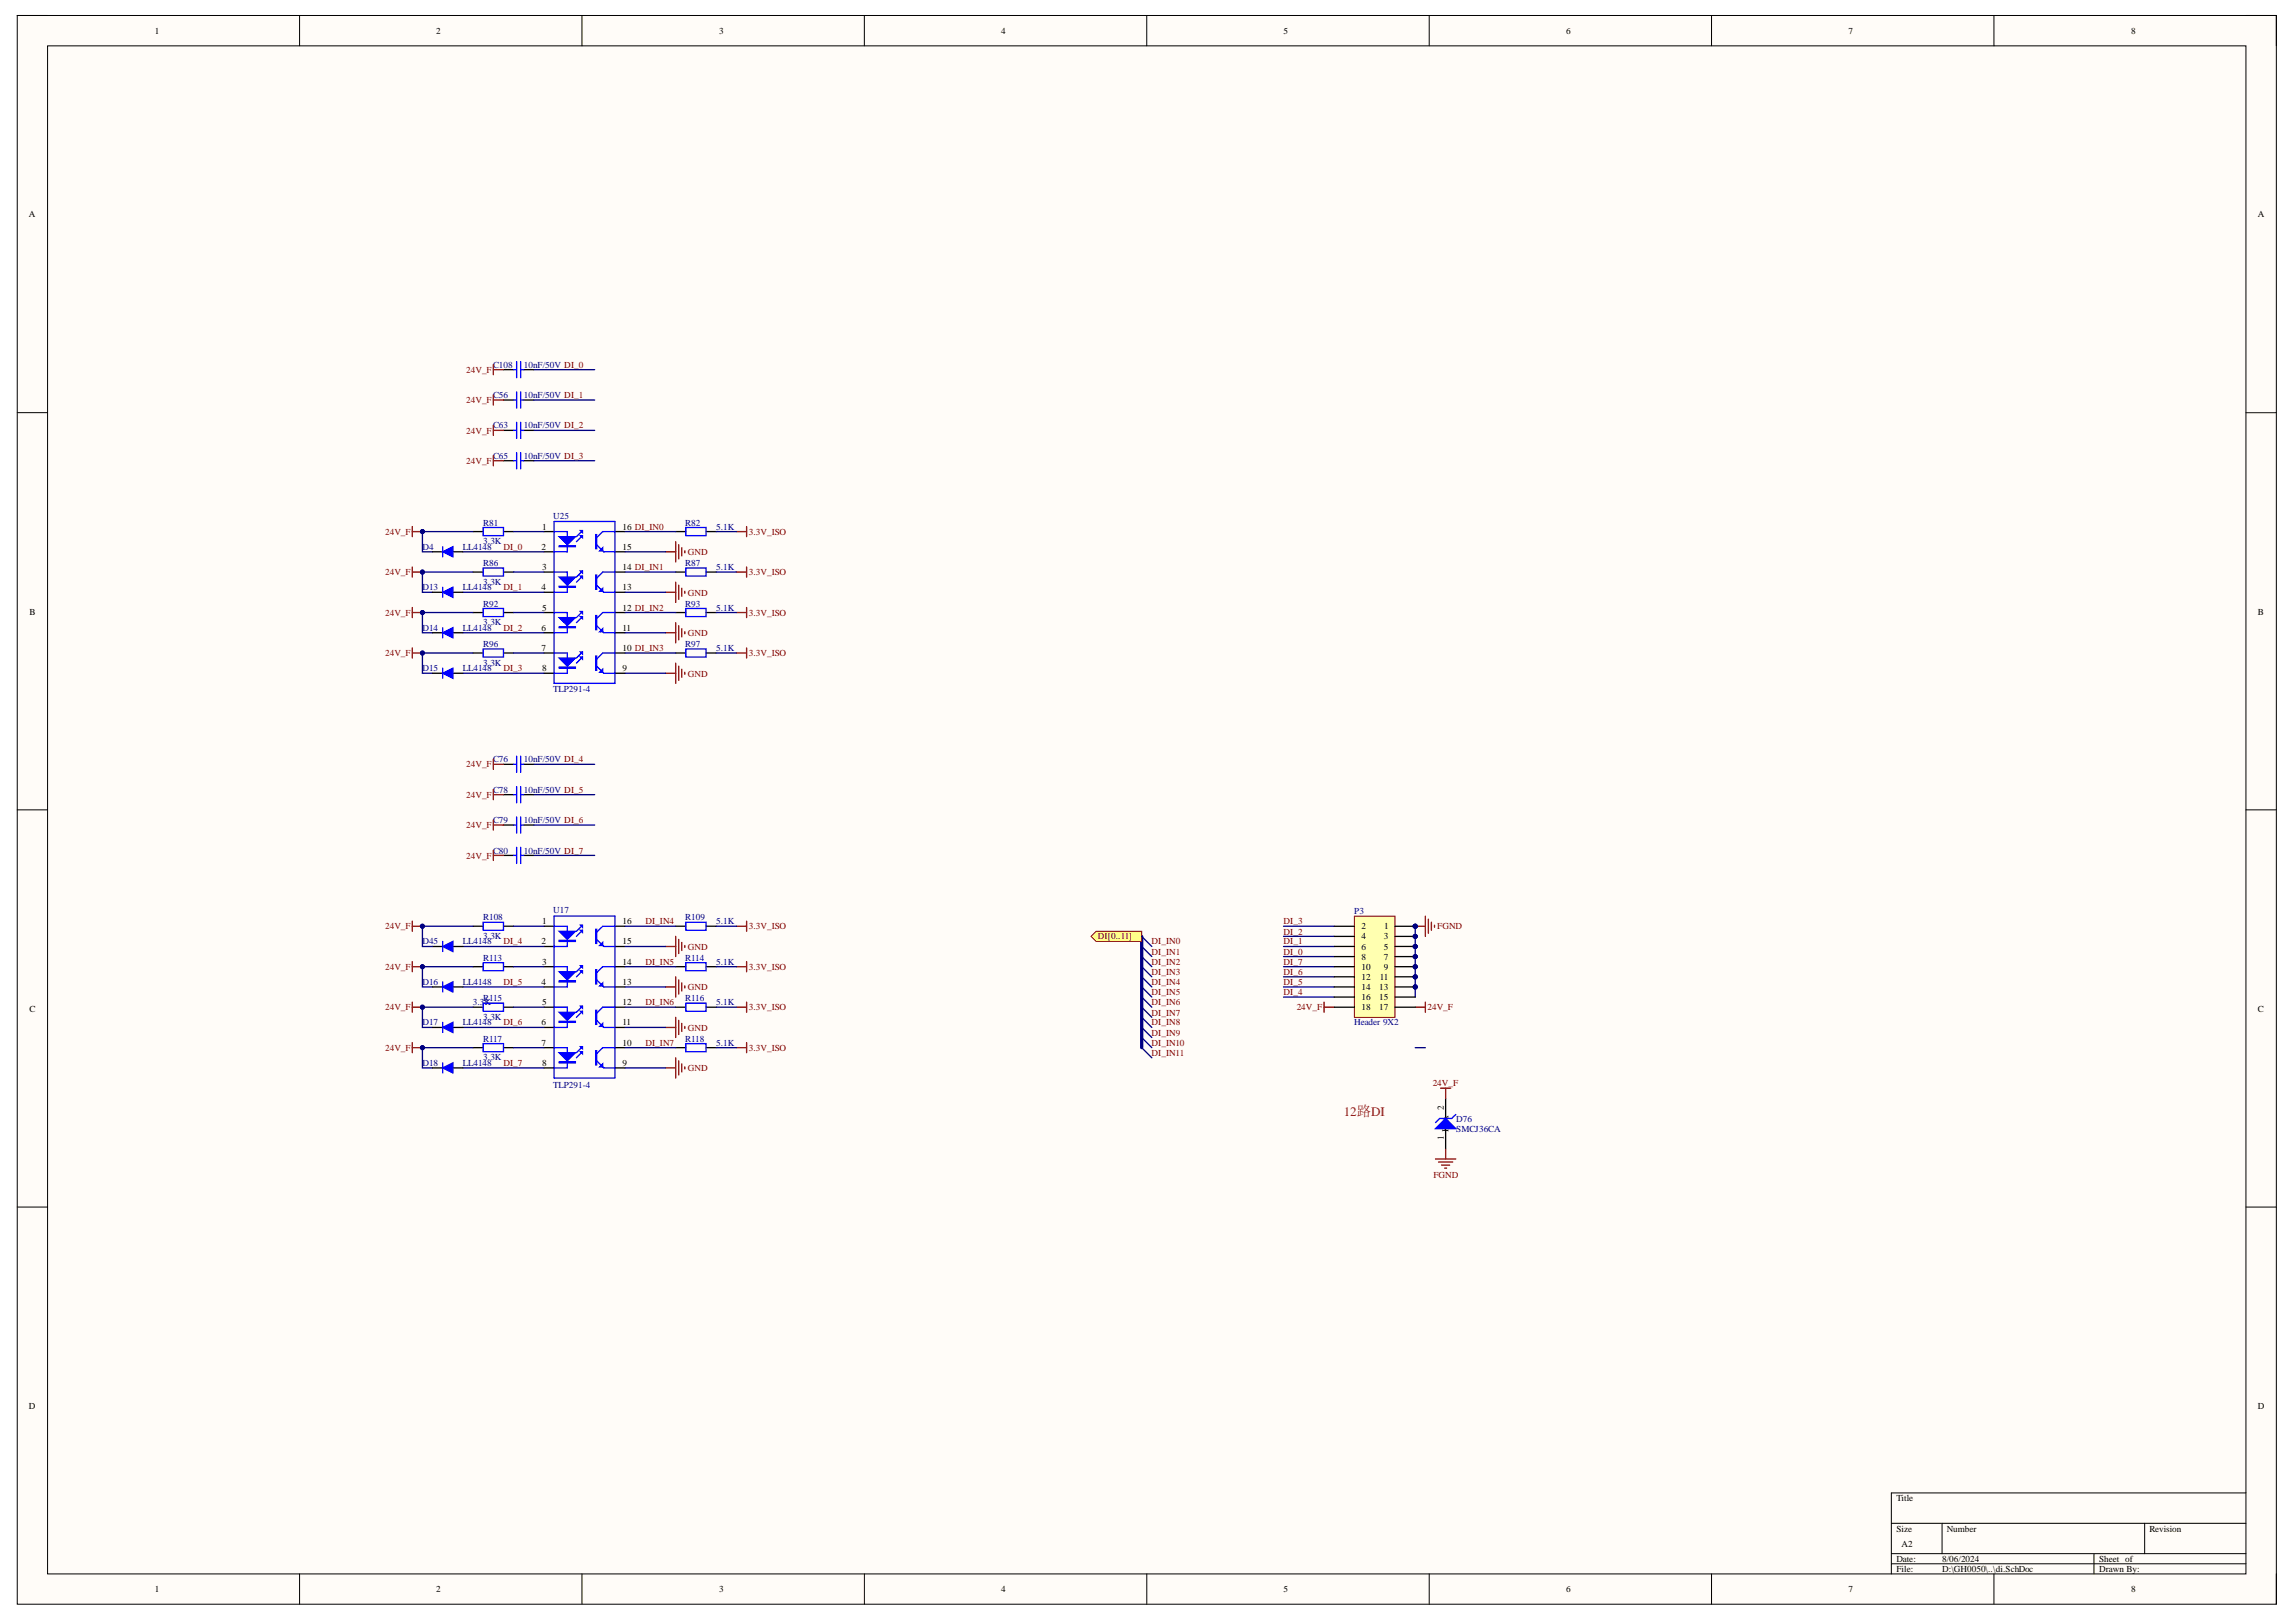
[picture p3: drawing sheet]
<svg xmlns="http://www.w3.org/2000/svg" width="297mm" height="210mm" viewBox="0 0 297 210" stroke-linecap="round" stroke-linejoin="round" font-family="sans-serif">
<defs><g id="words">
<text font-size="1.7" fill="#f00" x="173.8" y="144.4">12路DI</text>
<g font-size="1.2">
<text x="20" y="4.4">1</text>
<text x="56.4" y="4.4">2</text>
<text x="93.1" y="4.4">3</text>
<text x="129.5" y="4.4">4</text>
<text x="166.1" y="4.4">5</text>
<text x="202.6" y="4.4">6</text>
<text x="239.2" y="4.4">7</text>
<text x="275.7" y="4.4">8</text>
<text x="3.7" y="28.1">A</text>
<text x="292.1" y="28.1">A</text>
<text x="70" y="71.2">2</text>
<text x="70.1" y="68.6">1</text>
<text x="80.5" y="68.6">16 DI_IN0</text>
<text x="80.5" y="71.2">15</text>
<text x="70" y="76.4">4</text>
<text x="70.1" y="73.8">3</text>
<text x="80.5" y="73.8">14 DI_IN1</text>
<text x="80.5" y="76.4">13</text>
<text x="3.8" y="79.5">B</text>
<text x="70" y="81.7">6</text>
<text x="70.1" y="79">5</text>
<text x="80.5" y="79">12 DI_IN2</text>
<text x="80.5" y="81.7">11</text>
<text x="292.1" y="79.5">B</text>
<text x="70" y="84.3">7</text>
<text x="70.1" y="86.9">8</text>
<text x="80.5" y="84.3">10 DI_IN3</text>
<text x="80.5" y="86.9">9</text>
<text x="70.1" y="119.6">1</text>
<text x="80.5" y="119.6">16</text>
<text x="70" y="122.2">2</text>
<text x="70.1" y="124.8">3</text>
<text x="80.5" y="122.2">15</text>
<text x="80.5" y="124.8">14</text>
<text x="176.1" y="120.3">2</text>
<text x="176.1" y="121.6">4</text>
<text x="176.1" y="122.9">6</text>
<text x="176.1" y="124.2">8</text>
<text x="176.1" y="125.5">10</text>
<text x="179" y="121.6">3</text>
<text x="179" y="122.9">5</text>
<text x="179" y="124.2">7</text>
<text x="179" y="125.5">9</text>
<text x="179.1" y="120.3">1</text>
<text x="3.8" y="130.9">C</text>
<text x="70" y="127.5">4</text>
<text x="70.1" y="130.1">5</text>
<text x="80.5" y="127.5">13</text>
<text x="80.5" y="130.1">12</text>
<text x="176.1" y="126.8">12</text>
<text x="176.1" y="128.1">14</text>
<text x="176.1" y="129.4">16</text>
<text x="176.1" y="130.8">18</text>
<text x="178.4" y="128.1">13</text>
<text x="178.4" y="129.4">15</text>
<text x="178.4" y="130.8">17</text>
<text x="178.5" y="126.8">11</text>
<text x="292.1" y="130.9">C</text>
<text x="70" y="132.7">6</text>
<text x="70" y="135.3">7</text>
<text x="70.1" y="137.9">8</text>
<text x="80.5" y="132.7">11</text>
<text x="80.5" y="135.3">10</text>
<text x="80.5" y="137.9">9</text>
<text x="186.8" y="143.7" transform="rotate(-90 186.8 143.7)">2</text>
<text x="186.8" y="147.6" transform="rotate(-90 186.8 147.6)">1</text>
<text x="187.4" y="146.5" transform="rotate(-90 187.4 146.5)">K A</text>
<text x="3.7" y="182.3">D</text>
<text x="292.1" y="182.3">D</text>
<text x="245.3" y="194.2">Title</text>
<text x="245.3" y="198.2">Size</text>
<text x="245.3" y="202.1">Date:</text>
<text x="245.3" y="203.5">File:</text>
<text x="246" y="200.2">A2</text>
<text x="251.3" y="202.1">8/06/2024</text>
<text x="251.3" y="203.5">D:\GH0050\..\di.SchDoc</text>
<text x="251.8" y="198.2">Number</text>
<text x="271.6" y="202.1">Sheet of</text>
<text x="271.6" y="203.5">Drawn By:</text>
<text x="278.1" y="198.2">Revision</text>
<text x="20" y="206.1">1</text>
<text x="56.4" y="206.1">2</text>
<text x="93.1" y="206.1">3</text>
<text x="129.5" y="206.1">4</text>
<text x="166.1" y="206.1">5</text>
<text x="202.6" y="206.1">6</text>
<text x="239.2" y="206.1">7</text>
<text x="275.7" y="206.1">8</text>
</g>
<g font-size="1.2" fill="#000080">
<text x="63.8" y="47.6">C108</text>
<text x="67.8" y="47.6">10nF/50V DI_0</text>
<text x="63.8" y="51.6">C56</text>
<text x="67.8" y="51.6">10nF/50V DI_1</text>
<text x="63.8" y="55.4">C63</text>
<text x="63.8" y="59.4">C65</text>
<text x="67.8" y="55.4">10nF/50V DI_2</text>
<text x="67.8" y="59.4">10nF/50V DI_3</text>
<text x="54.7" y="71.2">D4</text>
<text x="59.9" y="71.2">LL4148</text>
<text x="62.5" y="68">R81</text>
<text x="62.5" y="70.4">3.3K</text>
<text x="71.6" y="67.1">U25</text>
<text x="88.7" y="68">R82</text>
<text x="92.6" y="68.6">5.1K</text>
<text x="54.7" y="76.4">D13</text>
<text x="59.9" y="76.4">LL4148</text>
<text x="62.5" y="73.3">R86</text>
<text x="62.5" y="75.7">3.3K</text>
<text x="88.7" y="73.3">R87</text>
<text x="92.6" y="73.8">5.1K</text>
<text x="54.7" y="81.7">D14</text>
<text x="59.9" y="81.7">LL4148</text>
<text x="62.5" y="83.8">R96</text>
<text x="62.5" y="78.5">R92</text>
<text x="62.5" y="80.9">3.3K</text>
<text x="88.7" y="78.5">R93</text>
<text x="88.7" y="83.8">R97</text>
<text x="92.6" y="79">5.1K</text>
<text x="54.7" y="86.9">D15</text>
<text x="59.9" y="86.9">LL4148</text>
<text x="62.5" y="86.1">3.3K</text>
<text x="71.6" y="89.6">TLP291-4</text>
<text x="92.6" y="84.3">5.1K</text>
<text x="63.8" y="98.6">C76</text>
<text x="67.8" y="98.6">10nF/50V DI_4</text>
<text x="63.8" y="102.6">C78</text>
<text x="63.8" y="106.5">C79</text>
<text x="67.8" y="102.6">10nF/50V DI_5</text>
<text x="67.8" y="106.5">10nF/50V DI_6</text>
<text x="63.8" y="110.5">C80</text>
<text x="67.8" y="110.5">10nF/50V DI_7</text>
<text x="62.5" y="119.1">R108</text>
<text x="71.6" y="118.2">U17</text>
<text x="88.7" y="119.1">R109</text>
<text x="92.6" y="119.6">5.1K</text>
<text x="175.2" y="118.3">P3</text>
<text x="54.7" y="122.2">D45</text>
<text x="59.9" y="122.2">LL4148</text>
<text x="62.5" y="121.5">3.3K</text>
<text x="62.5" y="124.3">R113</text>
<text x="88.7" y="124.3">R114</text>
<text x="92.6" y="124.8">5.1K</text>
<text x="54.7" y="127.5">D16</text>
<text x="59.9" y="127.5">LL4148</text>
<text x="61.2" y="130.1">3.3K</text>
<text x="62.5" y="129.6">R115</text>
<text x="62.5" y="131.9">3.3K</text>
<text x="88.7" y="129.6">R116</text>
<text x="92.6" y="130.1">5.1K</text>
<text x="54.7" y="132.7">D17</text>
<text x="54.7" y="137.9">D18</text>
<text x="59.9" y="132.7">LL4148</text>
<text x="59.9" y="137.9">LL4148</text>
<text x="62.5" y="134.8">R117</text>
<text x="62.5" y="137.2">3.3K</text>
<text x="88.7" y="134.8">R118</text>
<text x="92.6" y="135.3">5.1K</text>
<text x="175.2" y="132.7">Header 9X2</text>
<text x="71.6" y="140.7">TLP291-4</text>
<text x="188.4" y="145.1">D76</text>
<text x="188.4" y="146.5">SMCJ36CA</text>
</g>
<g font-size="1.2" fill="#800000">
<text x="60.3" y="48.3">24V_F</text>
<text x="60.3" y="52.2">24V_F</text>
<text x="60.3" y="56.1">24V_F</text>
<text x="60.3" y="60">24V_F</text>
<text x="49.8" y="69.2">24V_F</text>
<text x="65.1" y="71.2">DI_0</text>
<text x="89" y="71.8">GND</text>
<text x="96.9" y="69.2">3.3V_ISO</text>
<text x="49.8" y="74.5">24V_F</text>
<text x="65.1" y="76.4">DI_1</text>
<text x="89" y="77.1">GND</text>
<text x="96.9" y="74.5">3.3V_ISO</text>
<text x="49.8" y="79.7">24V_F</text>
<text x="65.1" y="81.7">DI_2</text>
<text x="89" y="82.3">GND</text>
<text x="96.9" y="79.7">3.3V_ISO</text>
<text x="49.8" y="84.9">24V_F</text>
<text x="65.1" y="86.9">DI_3</text>
<text x="89" y="87.6">GND</text>
<text x="96.9" y="84.9">3.3V_ISO</text>
<text x="60.3" y="99.3">24V_F</text>
<text x="60.3" y="103.3">24V_F</text>
<text x="60.3" y="107.2">24V_F</text>
<text x="60.3" y="111.2">24V_F</text>
<text x="83.5" y="119.6">DI_IN4</text>
<text x="166.1" y="119.6">DI_3</text>
<text x="49.8" y="120.3">24V_F</text>
<text x="49.8" y="125.5">24V_F</text>
<text x="65.1" y="122.2">DI_4</text>
<text x="83.5" y="124.8">DI_IN5</text>
<text x="89" y="122.9">GND</text>
<text x="96.9" y="120.3">3.3V_ISO</text>
<text x="96.9" y="125.5">3.3V_ISO</text>
<text x="142" y="121.6">DI[0..11]</text>
<text x="149" y="122.2">DI_IN0</text>
<text x="149" y="123.6">DI_IN1</text>
<text x="149" y="124.8">DI_IN2</text>
<text x="166.1" y="123.6">DI_0</text>
<text x="166.1" y="122.2">DI_1</text>
<text x="166.1" y="121">DI_2</text>
<text x="166.1" y="124.8">DI_7</text>
<text x="185.9" y="120.3">FGND</text>
<text x="49.8" y="130.8">24V_F</text>
<text x="65.1" y="127.5">DI_5</text>
<text x="83.5" y="130.1">DI_IN6</text>
<text x="89" y="128.1">GND</text>
<text x="96.9" y="130.8">3.3V_ISO</text>
<text x="149" y="126.2">DI_IN3</text>
<text x="149" y="127.5">DI_IN4</text>
<text x="149" y="128.8">DI_IN5</text>
<text x="149" y="130.1">DI_IN6</text>
<text x="149" y="131.4">DI_IN7</text>
<text x="166.1" y="128.8">DI_4</text>
<text x="166.1" y="127.5">DI_5</text>
<text x="166.1" y="126.2">DI_6</text>
<text x="167.8" y="130.8">24V_F</text>
<text x="184.7" y="130.8">24V_F</text>
<text x="49.8" y="136">24V_F</text>
<text x="65.1" y="132.7">DI_6</text>
<text x="65.1" y="137.9">DI_7</text>
<text x="83.5" y="135.3">DI_IN7</text>
<text x="89" y="133.4">GND</text>
<text x="96.9" y="136">3.3V_ISO</text>
<text x="149" y="132.7">DI_IN8</text>
<text x="149" y="134.1">DI_IN9</text>
<text x="149" y="135.3">DI_IN10</text>
<text x="149" y="136.7">DI_IN11</text>
<text x="89" y="138.6">GND</text>
<text x="185.4" y="140.6">24V_F</text>
<text x="185.4" y="152.4">FGND</text>
</g>
</g></defs>
<path d="M2.2 2h292.3v205.6h-292.3z" fill-rule="evenodd" fill="#fffcf8"/>
<path d="M2.2 2h292.3v205.6h-292.3z" fill="none" stroke="#000" stroke-width=".13"/>
<path d="M6.2 5.9h284.4v197.8h-284.4z" fill-rule="evenodd" fill="#fffcf8"/>
<g fill="none" stroke="#000" stroke-width=".13">
<path d="M2.2 2h4M6.2 5.9h284.4v197.8h-284.4zM38.8 2v3.9M75.3 2v3.9M111.8 2v3.9M148.4 2v3.9M184.9 2v3.9M221.4 2v3.9M258 2v3.9M290.6 2h3.9v3.9M2.2 53.4h4M290.6 53.4h3.9"/>
<path d="M2.2 104.8h4M290.6 104.8h3.9M2.2 156.2h4M290.6 156.2h3.9M244.7 197.1h45.9M251.2 197.1v4M277.5 197.1v4M290.6 193.2h-45.9v10.5M38.8 203.7v3.9M75.3 203.7v3.9M111.8 203.7v3.9M148.4 203.7v3.9"/>
<path d="M184.9 203.7v3.9M221.4 203.7v3.9M244.7 201.1h45.9M244.7 202.4h45.9M258 203.7v3.9M270.9 201.1v2.6M294.5 203.7v3.9"/>
</g>
<path d="M70.4 68.8h1.3M70.4 71.4h1.3M79.6 68.8h1.3M79.6 71.4h1.3" fill="none" stroke="#000" stroke-width=".17"/>
<path d="M71.7 68.8h1.7v2.6h-1.7M75.4 69.3l-.8 .8M75.4 68.7l-.8 .7M77.2 70.5l.9 .9h1.5M79.6 68.8h-1.6l-.8 .8" fill="none" stroke="#00f" stroke-width=".17"/>
<path d="M72.3 69.4h2.1l-1 1.1z" fill="#00f"/>
<path d="M72.3 69.4h2.1l-1 1.1zM72.3 70.6h2.1v.2h-2.1z" fill="none" stroke="#00f" stroke-width=".17"/>
<path d="M72.3 70.7h2.1" fill="none" stroke="#00f" stroke-width=".13"/>
<path d="M75.1 68.7h.3v.2z" fill="#00f"/>
<path d="M75.1 68.7h.3v.2z" fill="none" stroke="#00f" stroke-width=".17"/>
<path d="M75.1 69.3h.3v.3z" fill="#00f"/>
<path d="M75.1 69.3h.3v.3z" fill="none" stroke="#00f" stroke-width=".17"/>
<path d="M77.1 69.2h.1v1.8h-.1z" fill-rule="evenodd" fill="#00f"/>
<path d="M77.1 69.2h.1v1.8h-.1z" fill="none" stroke="#00f" stroke-width=".17"/>
<path d="M78 70.9v.4h-.4z" fill="#00f"/>
<path d="M71.7 67.5h7.9v20.9h-7.9zM71.7 74h1.7v2.6h-1.7M75.4 74.6l-.8 .7M75.4 73.9l-.8 .8M77.2 75.7l.9 .9h1.5M78 70.9v.4h-.4zM79.6 74h-1.6l-.8 .8" fill="none" stroke="#00f" stroke-width=".17"/>
<path d="M70.4 74h1.3M70.4 76.6h1.3M79.6 74h1.3M79.6 76.6h1.3" fill="none" stroke="#000" stroke-width=".17"/>
<path d="M72.3 74.7h2.1l-1 1z" fill="#00f"/>
<path d="M72.3 74.7h2.1l-1 1zM72.3 75.9h2.1v.1h-2.1z" fill="none" stroke="#00f" stroke-width=".17"/>
<path d="M72.3 75.9h2.1" fill="none" stroke="#00f" stroke-width=".13"/>
<path d="M75.1 73.9h.3v.3z" fill="#00f"/>
<path d="M75.1 73.9h.3v.3z" fill="none" stroke="#00f" stroke-width=".17"/>
<path d="M75.1 74.6h.3v.2z" fill="#00f"/>
<path d="M75.1 74.6h.3v.2z" fill="none" stroke="#00f" stroke-width=".17"/>
<path d="M77.1 74.4h.1v1.9h-.1z" fill-rule="evenodd" fill="#00f"/>
<path d="M77.1 74.4h.1v1.9h-.1z" fill="none" stroke="#00f" stroke-width=".17"/>
<path d="M77.6 76.5l.4-.4v.4z" fill="#00f"/>
<path d="M71.7 79.3h1.7v2.6h-1.7M75.4 79.8l-.8 .8M75.4 79.1l-.8 .8M77.6 76.5l.4-.4v.4zM79.6 79.3h-1.6l-.8 .8M77.2 81l.9 .9h1.5" fill="none" stroke="#00f" stroke-width=".17"/>
<path d="M70.4 79.3h1.3M79.6 79.3h1.3M70.4 81.9h1.3M79.6 81.9h1.3" fill="none" stroke="#000" stroke-width=".17"/>
<path d="M72.3 79.9h2.1l-1 1.1z" fill="#00f"/>
<path d="M72.3 79.9h2.1l-1 1.1zM72.3 81.1h2.1v.1h-2.1z" fill="none" stroke="#00f" stroke-width=".17"/>
<path d="M72.3 81.2h2.1" fill="none" stroke="#00f" stroke-width=".13"/>
<path d="M75.1 79.1h.3v.3z" fill="#00f"/>
<path d="M75.1 79.1h.3v.3z" fill="none" stroke="#00f" stroke-width=".17"/>
<path d="M75.1 79.8h.3v.3z" fill="#00f"/>
<path d="M75.1 79.8h.3v.3z" fill="none" stroke="#00f" stroke-width=".17"/>
<path d="M77.1 79.7h.1v1.8h-.1z" fill-rule="evenodd" fill="#00f"/>
<path d="M77.1 79.7h.1v1.8h-.1z" fill="none" stroke="#00f" stroke-width=".17"/>
<path d="M78 81.4v.4h-.4z" fill="#00f"/>
<path d="M71.7 84.5h1.7v2.6h-1.7M75.4 85l-.8 .8M75.4 84.4l-.8 .8M77.2 86.2l.9 .9h1.5M78 81.4v.4h-.4zM79.6 84.5h-1.6l-.8 .8" fill="none" stroke="#00f" stroke-width=".17"/>
<path d="M70.4 84.5h1.3M70.4 87.1h1.3M79.6 84.5h1.3M79.6 87.1h1.3" fill="none" stroke="#000" stroke-width=".17"/>
<path d="M72.3 85.2h2.1l-1 1z" fill="#00f"/>
<path d="M72.3 85.2h2.1l-1 1zM72.3 86.3h2.1v.2h-2.1z" fill="none" stroke="#00f" stroke-width=".17"/>
<path d="M72.3 86.4h2.1" fill="none" stroke="#00f" stroke-width=".13"/>
<path d="M75.1 84.4h.3v.2z" fill="#00f"/>
<path d="M75.1 84.4h.3v.2z" fill="none" stroke="#00f" stroke-width=".17"/>
<path d="M75.1 85h.3v.3z" fill="#00f"/>
<path d="M75.1 85h.3v.3z" fill="none" stroke="#00f" stroke-width=".17"/>
<path d="M77.1 84.9h.1v1.8h-.1z" fill-rule="evenodd" fill="#00f"/>
<path d="M77.1 84.9h.1v1.8h-.1z" fill="none" stroke="#00f" stroke-width=".17"/>
<path d="M77.6 87l.4-.4v.4z" fill="#00f"/>
<path d="M66.4 47.8h.4M66.8 46.8v2.1M67.4 46.8v2.1M67.4 47.8h.4M88.7 68.3h2.6v1h-2.6zM62.5 84h2.6v1h-2.6zM77.6 87l.4-.4v.4z" fill="none" stroke="#00f" stroke-width=".17"/>
<path d="M65.1 47.8h1.3M67.8 47.8h1.3M87.4 68.8h1.3M91.3 68.8h1.4M61.2 84.5h1.3M65.1 84.5h1.3" fill="none" stroke="#000" stroke-width=".17"/>
<path d="M63.8 47.2v1.3M63.8 47.8h1.3M86.1 71.4h1.3M87.4 70.1v2.6M87.8 70.5v1.8M88.2 70.9v1M88.6 71.3v.2M95.3 68.8h1.3M96.6 68.1v1.3M53.3 83.8v1.4M53.3 84.5h1.4" fill="none" stroke="#800000" stroke-width=".17"/>
<path d="M69.1 47.8h7.8M80.9 68.8h6.5M80.9 71.4h5.2M92.7 68.8h2.6" fill="none" stroke="#000080" stroke-width=".17"/>
<circle cx="54.6" cy="84.5" r=".26" fill="#000080"/>
<circle cx="54.6" cy="84.5" r=".26" fill="none" stroke="#000080" stroke-width=".13"/>
<path d="M59.9 87.1h10.5M61.2 84.5h-6.5v2.6h1.3" fill="none" stroke="#000080" stroke-width=".17"/>
<circle cx="54.6" cy="84.5" r=".26" fill="#000080"/>
<circle cx="54.6" cy="84.5" r=".26" fill="none" stroke="#000080" stroke-width=".13"/>
<path d="M66.4 84.5h4" fill="none" stroke="#000080" stroke-width=".17"/>
<path d="M61.2 68.8h1.3M65.1 68.8h1.3" fill="none" stroke="#000" stroke-width=".17"/>
<path d="M62.5 68.3h2.6v1h-2.6z" fill="none" stroke="#00f" stroke-width=".17"/>
<path d="M53.3 68.1v1.3M53.3 68.8h1.4" fill="none" stroke="#800000" stroke-width=".17"/>
<circle cx="54.6" cy="68.8" r=".26" fill="#000080"/>
<circle cx="54.6" cy="68.8" r=".26" fill="none" stroke="#000080" stroke-width=".13"/>
<path d="M59.9 71.4h10.5M61.2 68.8h-6.5v2.6h1.3" fill="none" stroke="#000080" stroke-width=".17"/>
<circle cx="54.6" cy="68.8" r=".26" fill="#000080"/>
<circle cx="54.6" cy="68.8" r=".26" fill="none" stroke="#000080" stroke-width=".13"/>
<path d="M66.4 68.8h4" fill="none" stroke="#000080" stroke-width=".17"/>
<path d="M61.2 74h1.3M65.1 74h1.3" fill="none" stroke="#000" stroke-width=".17"/>
<path d="M62.5 73.5h2.6v1.1h-2.6z" fill="none" stroke="#00f" stroke-width=".17"/>
<path d="M53.3 73.4v1.3M53.3 74h1.4" fill="none" stroke="#800000" stroke-width=".17"/>
<circle cx="54.6" cy="74" r=".26" fill="#000080"/>
<circle cx="54.6" cy="74" r=".26" fill="none" stroke="#000080" stroke-width=".13"/>
<path d="M59.9 76.6h10.5M61.2 74h-6.5v2.6h1.3" fill="none" stroke="#000080" stroke-width=".17"/>
<circle cx="54.6" cy="74" r=".26" fill="#000080"/>
<circle cx="54.6" cy="74" r=".26" fill="none" stroke="#000080" stroke-width=".13"/>
<path d="M66.4 74h4" fill="none" stroke="#000080" stroke-width=".17"/>
<path d="M61.2 79.3h1.3M65.1 79.3h1.3" fill="none" stroke="#000" stroke-width=".17"/>
<path d="M62.5 78.7h2.6v1.1h-2.6z" fill="none" stroke="#00f" stroke-width=".17"/>
<path d="M53.3 78.6v1.3M53.3 79.3h1.4" fill="none" stroke="#800000" stroke-width=".17"/>
<circle cx="54.6" cy="79.3" r=".26" fill="#000080"/>
<circle cx="54.6" cy="79.3" r=".26" fill="none" stroke="#000080" stroke-width=".13"/>
<path d="M61.2 79.3h-6.5v2.6h1.3M59.9 81.9h10.5" fill="none" stroke="#000080" stroke-width=".17"/>
<circle cx="54.6" cy="79.3" r=".26" fill="#000080"/>
<circle cx="54.6" cy="79.3" r=".26" fill="none" stroke="#000080" stroke-width=".13"/>
<g fill="none" stroke="#000080" stroke-width=".17">
<path d="M69.1 51.8h7.8M69.1 55.7h7.8M69.1 59.6h7.8M66.4 79.3h4M80.9 79.3h6.5M80.9 74h6.5M80.9 76.6h5.2M92.7 79.3h2.6M92.7 74h2.6M80.9 81.9h5.2M80.9 84.5h6.5M80.9 87.1h5.2"/>
<path d="M92.7 84.5h2.6"/>
</g>
<g fill="none" stroke="#000" stroke-width=".17">
<path d="M65.1 51.8h1.3M65.1 55.7h1.3M65.1 59.6h1.3M67.8 51.8h1.3M67.8 55.7h1.3M67.8 59.6h1.3M87.4 74h1.3M87.4 79.3h1.3M91.3 74h1.4M91.3 79.3h1.4M87.4 84.5h1.3M91.3 84.5h1.4"/>
<path d="M70.4 119.9h1.3M79.6 119.9h1.3M70.4 122.5h1.3M79.6 122.5h1.3"/>
</g>
<g fill="none" stroke="#00f" stroke-width=".17">
<path d="M66.4 51.8h.4M66.4 55.7h.4M66.4 59.6h.4M66.8 50.7v2.1M66.8 54.7v2M66.8 58.6v2.1M67.4 50.7v2.1M67.4 54.7v2M67.4 58.6v2.1M67.4 51.8h.4M67.4 55.7h.4M67.4 59.6h.4"/>
<path d="M88.7 73.5h2.6v1.1h-2.6zM88.7 78.7h2.6v1.1h-2.6zM88.7 84h2.6v1h-2.6zM71.7 119.9h1.7v2.6h-1.7M75.4 119.7l-.8 .8M79.6 119.9h-1.6l-.8 .7M75.4 120.4l-.8 .8M77.2 121.6l.9 .9h1.5"/>
</g>
<g fill="none" stroke="#800000" stroke-width=".17">
<path d="M63.8 51.1v1.3M63.8 55v1.4M63.8 59v1.3M63.8 51.8h1.3M63.8 55.7h1.3M63.8 59.6h1.3M86.1 76.6h1.3M87.4 75.3v2.7M87.8 75.7v1.9M88.2 76.1v1.1M88.6 76.5v.3M95.3 74h1.3"/>
<path d="M95.3 79.3h1.3M96.6 73.4v1.3M96.6 78.6v1.3M86.1 81.9h1.3M86.1 87.1h1.3M87.4 80.6v2.6M87.4 85.8v2.6M87.8 81v1.8M87.8 86.2v1.8M88.2 81.4v1M88.2 86.6v1M88.6 81.8v.2"/>
<path d="M88.6 87v.3M95.3 84.5h1.3M96.6 83.8v1.4"/>
</g>
<path d="M72.3 120.5h2.1l-1 1.1z" fill="#00f"/>
<path d="M72.3 120.5h2.1l-1 1.1zM72.3 121.7h2.1v.1h-2.1z" fill="none" stroke="#00f" stroke-width=".17"/>
<path d="M72.3 121.8h2.1" fill="none" stroke="#00f" stroke-width=".13"/>
<path d="M75.1 119.7h.3v.3z" fill="#00f"/>
<path d="M75.1 119.7h.3v.3z" fill="none" stroke="#00f" stroke-width=".17"/>
<path d="M75.1 120.4h.3v.2z" fill="#00f"/>
<path d="M75.1 120.4h.3v.2z" fill="none" stroke="#00f" stroke-width=".17"/>
<path d="M77.1 120.3h.1v1.8h-.1z" fill-rule="evenodd" fill="#00f"/>
<path d="M77.1 120.3h.1v1.8h-.1z" fill="none" stroke="#00f" stroke-width=".17"/>
<path d="M78 122v.4h-.4z" fill="#00f"/>
<path d="M71.7 118.6h7.9v20.9h-7.9zM71.7 125.1h1.7v2.6h-1.7M75.4 125.6l-.8 .8M75.4 125l-.8 .8M77.2 126.8l.9 .9h1.5M78 122v.4h-.4zM79.6 125.1h-1.6l-.8 .8" fill="none" stroke="#00f" stroke-width=".17"/>
<path d="M70.4 125.1h1.3M70.4 127.7h1.3M79.6 125.1h1.3M79.6 127.7h1.3" fill="none" stroke="#000" stroke-width=".17"/>
<path d="M72.3 125.8h2.1l-1 1z" fill="#00f"/>
<path d="M72.3 125.8h2.1l-1 1zM72.3 126.9h2.1v.2h-2.1z" fill="none" stroke="#00f" stroke-width=".17"/>
<path d="M72.3 127h2.1" fill="none" stroke="#00f" stroke-width=".13"/>
<path d="M75.1 125h.3v.2z" fill="#00f"/>
<path d="M75.1 125h.3v.2z" fill="none" stroke="#00f" stroke-width=".17"/>
<path d="M75.1 125.6h.3v.3z" fill="#00f"/>
<path d="M75.1 125.6h.3v.3z" fill="none" stroke="#00f" stroke-width=".17"/>
<path d="M77.1 125.5h.1v1.8h-.1z" fill-rule="evenodd" fill="#00f"/>
<path d="M77.1 125.5h.1v1.8h-.1z" fill="none" stroke="#00f" stroke-width=".17"/>
<path d="M77.6 127.6l.4-.4v.4z" fill="#00f"/>
<path d="M71.7 130.3h1.7v2.7h-1.7M75.4 130.9l-.8 .8M75.4 130.2l-.8 .8M77.2 132l.9 1h1.5M77.6 127.6l.4-.4v.4zM79.6 130.3h-1.6l-.8 .8" fill="none" stroke="#00f" stroke-width=".17"/>
<path d="M70.4 130.3h1.3M70.4 133h1.3M79.6 130.3h1.3M79.6 133h1.3" fill="none" stroke="#000" stroke-width=".17"/>
<path d="M72.3 131h2.1l-1 1z" fill="#00f"/>
<path d="M72.3 131h2.1l-1 1zM72.3 132.2h2.1v.1h-2.1z" fill="none" stroke="#00f" stroke-width=".17"/>
<path d="M72.3 132.2h2.1" fill="none" stroke="#00f" stroke-width=".13"/>
<path d="M75.1 130.2h.3v.3z" fill="#00f"/>
<path d="M75.1 130.2h.3v.3z" fill="none" stroke="#00f" stroke-width=".17"/>
<path d="M75.1 130.9h.3v.2z" fill="#00f"/>
<path d="M75.1 130.9h.3v.2z" fill="none" stroke="#00f" stroke-width=".17"/>
<path d="M77.1 130.7h.1v1.9h-.1z" fill-rule="evenodd" fill="#00f"/>
<path d="M77.1 130.7h.1v1.9h-.1z" fill="none" stroke="#00f" stroke-width=".17"/>
<path d="M78 132.4v.4h-.4z" fill="#00f"/>
<path d="M71.7 135.6h1.7v2.6h-1.7M75.4 136.1l-.8 .8M75.4 135.4l-.8 .8M77.2 137.3l.9 .9h1.5M78 132.4v.4h-.4zM79.6 135.6h-1.6l-.8 .8" fill="none" stroke="#00f" stroke-width=".17"/>
<path d="M70.4 135.6h1.3M70.4 138.2h1.3M79.6 135.6h1.3M79.6 138.2h1.3" fill="none" stroke="#000" stroke-width=".17"/>
<path d="M72.3 136.2h2.1l-1 1.1z" fill="#00f"/>
<path d="M72.3 136.2h2.1l-1 1.1zM72.3 137.4h2.1v.1h-2.1z" fill="none" stroke="#00f" stroke-width=".17"/>
<path d="M72.3 137.5h2.1" fill="none" stroke="#00f" stroke-width=".13"/>
<path d="M75.1 135.4h.3v.3z" fill="#00f"/>
<path d="M75.1 135.4h.3v.3z" fill="none" stroke="#00f" stroke-width=".17"/>
<path d="M75.1 136.1h.3v.3z" fill="#00f"/>
<path d="M75.1 136.1h.3v.3z" fill="none" stroke="#00f" stroke-width=".17"/>
<path d="M77.1 136h.1v1.8h-.1z" fill-rule="evenodd" fill="#00f"/>
<path d="M77.1 136h.1v1.8h-.1z" fill="none" stroke="#00f" stroke-width=".17"/>
<path d="M77.6 138.1l.4-.4v.4z" fill="#00f"/>
<path d="M66.4 98.9h.4M66.8 97.9v2.1M67.4 97.9v2.1M67.4 98.9h.4M88.7 119.3h2.6v1.1h-2.6zM62.5 135.1h2.6v1h-2.6zM77.6 138.1l.4-.4v.4z" fill="none" stroke="#00f" stroke-width=".17"/>
<path d="M65.1 98.9h1.3M67.8 98.9h1.3M87.4 119.9h1.3M91.3 119.9h1.4M61.2 135.6h1.3M65.1 135.6h1.3" fill="none" stroke="#000" stroke-width=".17"/>
<path d="M63.8 98.3v1.3M63.8 98.9h1.3M95.3 119.9h1.3M96.6 119.2v1.3M53.3 134.9v1.3M53.3 135.6h1.4M86.1 122.5h1.3M87.4 121.2v2.6M87.8 121.6v1.8M88.2 122v1M88.6 122.4v.2" fill="none" stroke="#800000" stroke-width=".17"/>
<path d="M69.1 98.9h7.8M80.9 119.9h6.5M92.7 119.9h2.6M80.9 122.5h5.2" fill="none" stroke="#000080" stroke-width=".17"/>
<circle cx="54.6" cy="135.6" r=".26" fill="#000080"/>
<circle cx="54.6" cy="135.6" r=".26" fill="none" stroke="#000080" stroke-width=".13"/>
<path d="M59.9 138.2h10.5M61.2 135.6h-6.5v2.6h1.3" fill="none" stroke="#000080" stroke-width=".17"/>
<circle cx="54.6" cy="135.6" r=".26" fill="#000080"/>
<circle cx="54.6" cy="135.6" r=".26" fill="none" stroke="#000080" stroke-width=".13"/>
<path d="M66.4 135.6h4" fill="none" stroke="#000080" stroke-width=".17"/>
<path d="M61.2 119.9h1.3M65.1 119.9h1.3" fill="none" stroke="#000" stroke-width=".17"/>
<path d="M62.5 119.3h2.6v1.1h-2.6z" fill="none" stroke="#00f" stroke-width=".17"/>
<path d="M53.3 119.2v1.3M53.3 119.9h1.4" fill="none" stroke="#800000" stroke-width=".17"/>
<circle cx="54.6" cy="119.9" r=".26" fill="#000080"/>
<circle cx="54.6" cy="119.9" r=".26" fill="none" stroke="#000080" stroke-width=".13"/>
<path d="M59.9 122.5h10.5" fill="none" stroke="#000080" stroke-width=".17"/>
<path d="M56 122.5h1.3M58.6 122.5h1.3" fill="none" stroke="#000" stroke-width=".17"/>
<path d="M57.3 122.5l1.3-.7v1.3z" fill="#00f"/>
<path d="M57.3 122.5l1.3-.7v1.3zM57.3 121.8v1.3" fill="none" stroke="#00f" stroke-width=".17"/>
<path d="M61.2 119.9h-6.5v2.6h1.3" fill="none" stroke="#000080" stroke-width=".17"/>
<circle cx="54.6" cy="119.9" r=".26" fill="#000080"/>
<circle cx="54.6" cy="119.9" r=".26" fill="none" stroke="#000080" stroke-width=".13"/>
<path d="M66.4 119.9h4" fill="none" stroke="#000080" stroke-width=".17"/>
<path d="M61.2 125.1h1.3M65.1 125.1h1.3" fill="none" stroke="#000" stroke-width=".17"/>
<path d="M62.5 124.6h2.6v1h-2.6z" fill="none" stroke="#00f" stroke-width=".17"/>
<path d="M53.3 124.4v1.4M53.3 125.1h1.4" fill="none" stroke="#800000" stroke-width=".17"/>
<circle cx="54.6" cy="125.1" r=".26" fill="#000080"/>
<circle cx="54.6" cy="125.1" r=".26" fill="none" stroke="#000080" stroke-width=".13"/>
<path d="M59.9 127.7h10.5M61.2 125.1h-6.5v2.6h1.3" fill="none" stroke="#000080" stroke-width=".17"/>
<circle cx="54.6" cy="125.1" r=".26" fill="#000080"/>
<circle cx="54.6" cy="125.1" r=".26" fill="none" stroke="#000080" stroke-width=".13"/>
<path d="M66.4 125.1h4" fill="none" stroke="#000080" stroke-width=".17"/>
<path d="M61.2 130.3h1.3M65.1 130.3h1.3" fill="none" stroke="#000" stroke-width=".17"/>
<path d="M62.5 129.8h2.6v1.1h-2.6z" fill="none" stroke="#00f" stroke-width=".17"/>
<path d="M53.3 129.7v1.3M53.3 130.3h1.4" fill="none" stroke="#800000" stroke-width=".17"/>
<circle cx="54.6" cy="130.3" r=".26" fill="#000080"/>
<circle cx="54.6" cy="130.3" r=".26" fill="none" stroke="#000080" stroke-width=".13"/>
<path d="M59.9 133h10.5M61.2 130.3h-6.5v2.7h1.3" fill="none" stroke="#000080" stroke-width=".17"/>
<circle cx="54.6" cy="130.3" r=".26" fill="#000080"/>
<circle cx="54.6" cy="130.3" r=".26" fill="none" stroke="#000080" stroke-width=".13"/>
<g fill="none" stroke="#000080" stroke-width=".17">
<path d="M69.1 102.8h7.8M69.1 106.8h7.8M69.1 110.7h7.8M166 119.9h6.6M66.4 130.3h4M80.9 130.3h6.5M80.9 125.1h6.5M80.9 127.7h5.2M80.9 133h5.2M80.9 135.6h6.5M80.9 138.2h5.2M92.7 130.3h2.6"/>
<path d="M92.7 125.1h2.6M92.7 135.6h2.6M166 125.1h6.6M166 127.7h6.6M166 121.2h6.6M166 122.5h6.6M166 123.8h6.6M166 126.4h6.6M166 129h6.6M183.1 135.6h1.3"/>
</g>
<path d="M65.1 102.8h1.3M65.1 106.8h1.3M65.1 110.7h1.3M67.8 102.8h1.3M67.8 106.8h1.3M67.8 110.7h1.3M87.4 125.1h1.3M87.4 130.3h1.3M87.4 135.6h1.3M91.3 125.1h1.4M91.3 130.3h1.4M91.3 135.6h1.4" fill="none" stroke="#000" stroke-width=".17"/>
<g fill="none" stroke="#00f" stroke-width=".17">
<path d="M66.4 102.8h.4M66.4 106.8h.4M66.4 110.7h.4M66.8 101.8v2.1M66.8 105.7v2.1M66.8 109.6v2.1M67.4 101.8v2.1M67.4 105.7v2.1M67.4 109.6v2.1M67.4 102.8h.4M67.4 106.8h.4M67.4 110.7h.4"/>
<path d="M88.7 124.6h2.6v1h-2.6zM88.7 129.8h2.6v1.1h-2.6zM88.7 135.1h2.6v1h-2.6z"/>
</g>
<g fill="none" stroke="#800000" stroke-width=".17">
<path d="M63.8 102.2v1.3M63.8 106.1v1.3M63.8 110v1.4M63.8 102.8h1.3M63.8 106.8h1.3M63.8 110.7h1.3M183.1 119.9h1.3M184.4 118.6v2.6M184.8 119v1.8M185.2 119.3v1.1M185.6 119.7v.3M86.1 127.7h1.3"/>
<path d="M86.1 133h1.3M86.1 138.2h1.3M87.4 126.4v2.6M87.4 131.7v2.6M87.4 136.9v2.6M87.8 126.8v1.8M87.8 132v1.9M87.8 137.3v1.8M88.2 127.2v1M88.2 132.4v1.1M88.2 137.7v1M88.6 127.6v.3"/>
<path d="M88.6 132.8v.3M88.6 138.1v.2M95.3 125.1h1.3M95.3 130.3h1.3M95.3 135.6h1.3M96.6 124.4v1.4M96.6 129.7v1.3M96.6 134.9v1.3"/>
</g>
<circle cx="183.1" cy="119.9" r=".26" fill="#000080"/>
<circle cx="183.1" cy="119.9" r=".26" fill="none" stroke="#000080" stroke-width=".13"/>
<path d="M171.3 130.3h1.3M171.3 129.7v1.3M183.1 130.3h1.3M184.4 129.7v1.3" fill="none" stroke="#800000" stroke-width=".17"/>
<path d="M147.7 121.2v14.4" fill="none" stroke="#000080" stroke-width=".42"/>
<path d="M141.2 121.2l.6-.7h5.9v1.3h-5.9z" fill-rule="evenodd" fill="#ffff80"/>
<path d="M141.2 121.2l.6-.7h5.9v1.3h-5.9z" fill="none" stroke="#800000" stroke-width=".13"/>
<path d="M147.7 121.2l1.3 1.3M147.7 122.5l1.3 1.3M147.7 123.8l1.3 1.3M147.7 125.1l1.3 1.3M147.7 126.4l1.3 1.3M147.7 127.7l1.3 1.3M147.7 129l1.3 1.3M147.7 130.3l1.3 1.4M147.7 131.7l1.3 1.3M147.7 133l1.3 1.3M147.7 134.3l1.3 1.3M147.7 135.6l1.3 1.3" fill="none" stroke="#000080" stroke-width=".17"/>
<path d="M187 142.1v2.6M187 146.1v2.6" fill="none" stroke="#000" stroke-width=".17"/>
<path d="M185.7 146.1l1.3-1.4 1.3 1.4z" fill="#00f"/>
<path d="M185.7 146.1l1.3-1.4 1.3 1.4zM188.3 144.2l-.5 .5h-1.6l-.5 .6" fill="none" stroke="#00f" stroke-width=".17"/>
<path d="M185.7 150h2.6M186.1 150.4h1.8M186.4 140.8h1.3M186.5 150.8h1M186.9 151.2h.3M187 140.8v1.3M187 148.7v1.3" fill="none" stroke="#800000" stroke-width=".17"/>
<path d="M183.1 119.9v9.1" fill="none" stroke="#000080" stroke-width=".17"/>
<circle cx="183.1" cy="119.9" r=".26" fill="#000080"/>
<circle cx="183.1" cy="119.9" r=".26" fill="none" stroke="#000080" stroke-width=".13"/>
<circle cx="183.1" cy="121.2" r=".26" fill="#000080"/>
<circle cx="183.1" cy="121.2" r=".26" fill="none" stroke="#000080" stroke-width=".13"/>
<circle cx="183.1" cy="122.5" r=".26" fill="#000080"/>
<circle cx="183.1" cy="122.5" r=".26" fill="none" stroke="#000080" stroke-width=".13"/>
<circle cx="183.1" cy="123.8" r=".26" fill="#000080"/>
<circle cx="183.1" cy="123.8" r=".26" fill="none" stroke="#000080" stroke-width=".13"/>
<circle cx="183.1" cy="125.1" r=".26" fill="#000080"/>
<circle cx="183.1" cy="125.1" r=".26" fill="none" stroke="#000080" stroke-width=".13"/>
<circle cx="183.1" cy="126.4" r=".26" fill="#000080"/>
<circle cx="183.1" cy="126.4" r=".26" fill="none" stroke="#000080" stroke-width=".13"/>
<circle cx="183.1" cy="127.7" r=".26" fill="#000080"/>
<circle cx="183.1" cy="127.7" r=".26" fill="none" stroke="#000080" stroke-width=".13"/>
<circle cx="183.1" cy="119.9" r=".26" fill="#000080"/>
<circle cx="183.1" cy="119.9" r=".26" fill="none" stroke="#000080" stroke-width=".13"/>
<circle cx="183.1" cy="121.2" r=".26" fill="#000080"/>
<circle cx="183.1" cy="121.2" r=".26" fill="none" stroke="#000080" stroke-width=".13"/>
<circle cx="183.1" cy="122.5" r=".26" fill="#000080"/>
<circle cx="183.1" cy="122.5" r=".26" fill="none" stroke="#000080" stroke-width=".13"/>
<circle cx="183.1" cy="123.8" r=".26" fill="#000080"/>
<circle cx="183.1" cy="123.8" r=".26" fill="none" stroke="#000080" stroke-width=".13"/>
<circle cx="183.1" cy="125.1" r=".26" fill="#000080"/>
<circle cx="183.1" cy="125.1" r=".26" fill="none" stroke="#000080" stroke-width=".13"/>
<circle cx="183.1" cy="126.4" r=".26" fill="#000080"/>
<circle cx="183.1" cy="126.4" r=".26" fill="none" stroke="#000080" stroke-width=".13"/>
<circle cx="183.1" cy="127.7" r=".26" fill="#000080"/>
<circle cx="183.1" cy="127.7" r=".26" fill="none" stroke="#000080" stroke-width=".13"/>
<path d="M175.2 118.6h5.3v13.1h-5.3z" fill-rule="evenodd" fill="#ffffb0"/>
<path d="M175.2 118.6h5.3v13.1h-5.3z" fill="none" stroke="#800000" stroke-width=".13"/>
<path d="M180.5 119.9h2.6" fill="none" stroke="#000" stroke-width=".17"/>
<circle cx="183.1" cy="119.9" r=".26" fill="#000080"/>
<circle cx="183.1" cy="119.9" r=".26" fill="none" stroke="#000080" stroke-width=".13"/>
<path d="M172.6 119.9h2.6M180.5 121.2h2.6" fill="none" stroke="#000" stroke-width=".17"/>
<circle cx="183.1" cy="121.2" r=".26" fill="#000080"/>
<circle cx="183.1" cy="121.2" r=".26" fill="none" stroke="#000080" stroke-width=".13"/>
<path d="M172.6 121.2h2.6M180.5 122.5h2.6" fill="none" stroke="#000" stroke-width=".17"/>
<circle cx="183.1" cy="122.5" r=".26" fill="#000080"/>
<circle cx="183.1" cy="122.5" r=".26" fill="none" stroke="#000080" stroke-width=".13"/>
<path d="M172.6 122.5h2.6M180.5 123.8h2.6" fill="none" stroke="#000" stroke-width=".17"/>
<circle cx="183.1" cy="123.8" r=".26" fill="#000080"/>
<circle cx="183.1" cy="123.8" r=".26" fill="none" stroke="#000080" stroke-width=".13"/>
<path d="M172.6 123.8h2.6M180.5 125.1h2.6" fill="none" stroke="#000" stroke-width=".17"/>
<circle cx="183.1" cy="125.1" r=".26" fill="#000080"/>
<circle cx="183.1" cy="125.1" r=".26" fill="none" stroke="#000080" stroke-width=".13"/>
<path d="M172.6 125.1h2.6M180.5 126.4h2.6" fill="none" stroke="#000" stroke-width=".17"/>
<circle cx="183.1" cy="126.4" r=".26" fill="#000080"/>
<circle cx="183.1" cy="126.4" r=".26" fill="none" stroke="#000080" stroke-width=".13"/>
<path d="M172.6 126.4h2.6M180.5 127.7h2.6" fill="none" stroke="#000" stroke-width=".17"/>
<circle cx="183.1" cy="127.7" r=".26" fill="#000080"/>
<circle cx="183.1" cy="127.7" r=".26" fill="none" stroke="#000080" stroke-width=".13"/>
<path d="M56 127.7h1.3M58.6 127.7h1.3M172.6 127.7h2.6M172.6 129h2.6M172.6 130.3h2.6M180.5 129h2.6M180.5 130.3h2.6" fill="none" stroke="#000" stroke-width=".17"/>
<path d="M57.3 127.7l1.3-.6v1.3z" fill="#00f"/>
<path d="M57.3 127.7l1.3-.6v1.3zM57.3 127.1v1.3" fill="none" stroke="#00f" stroke-width=".17"/>
<path d="M56 133h1.3M58.6 133h1.3" fill="none" stroke="#000" stroke-width=".17"/>
<path d="M57.3 133l1.3-.7v1.3z" fill="#00f"/>
<path d="M57.3 133l1.3-.7v1.3zM57.3 132.3v1.3" fill="none" stroke="#00f" stroke-width=".17"/>
<path d="M56 138.2h1.3M58.6 138.2h1.3" fill="none" stroke="#000" stroke-width=".17"/>
<path d="M57.3 138.2l1.3-.7v1.4z" fill="#00f"/>
<path d="M57.3 138.2l1.3-.7v1.4zM57.3 137.5v1.4" fill="none" stroke="#00f" stroke-width=".17"/>
<path d="M56 71.4h1.3M58.6 71.4h1.3" fill="none" stroke="#000" stroke-width=".17"/>
<path d="M57.3 71.4l1.3-.6v1.3z" fill="#00f"/>
<path d="M57.3 71.4l1.3-.6v1.3zM57.3 70.8v1.3" fill="none" stroke="#00f" stroke-width=".17"/>
<path d="M56 76.6h1.3M58.6 76.6h1.3" fill="none" stroke="#000" stroke-width=".17"/>
<path d="M57.3 76.6l1.3-.6v1.3z" fill="#00f"/>
<path d="M57.3 76.6l1.3-.6v1.3zM57.3 76v1.3" fill="none" stroke="#00f" stroke-width=".17"/>
<path d="M56 81.9h1.3M58.6 81.9h1.3" fill="none" stroke="#000" stroke-width=".17"/>
<path d="M57.3 81.9l1.3-.7v1.3z" fill="#00f"/>
<path d="M57.3 81.9l1.3-.7v1.3zM57.3 81.2v1.3" fill="none" stroke="#00f" stroke-width=".17"/>
<path d="M56 87.1h1.3M58.6 87.1h1.3" fill="none" stroke="#000" stroke-width=".17"/>
<path d="M57.3 87.1l1.3-.6v1.3z" fill="#00f"/>
<path d="M57.3 87.1l1.3-.6v1.3zM57.3 86.5v1.3" fill="none" stroke="#00f" stroke-width=".17"/>
<use href="#words"/>
</svg>
